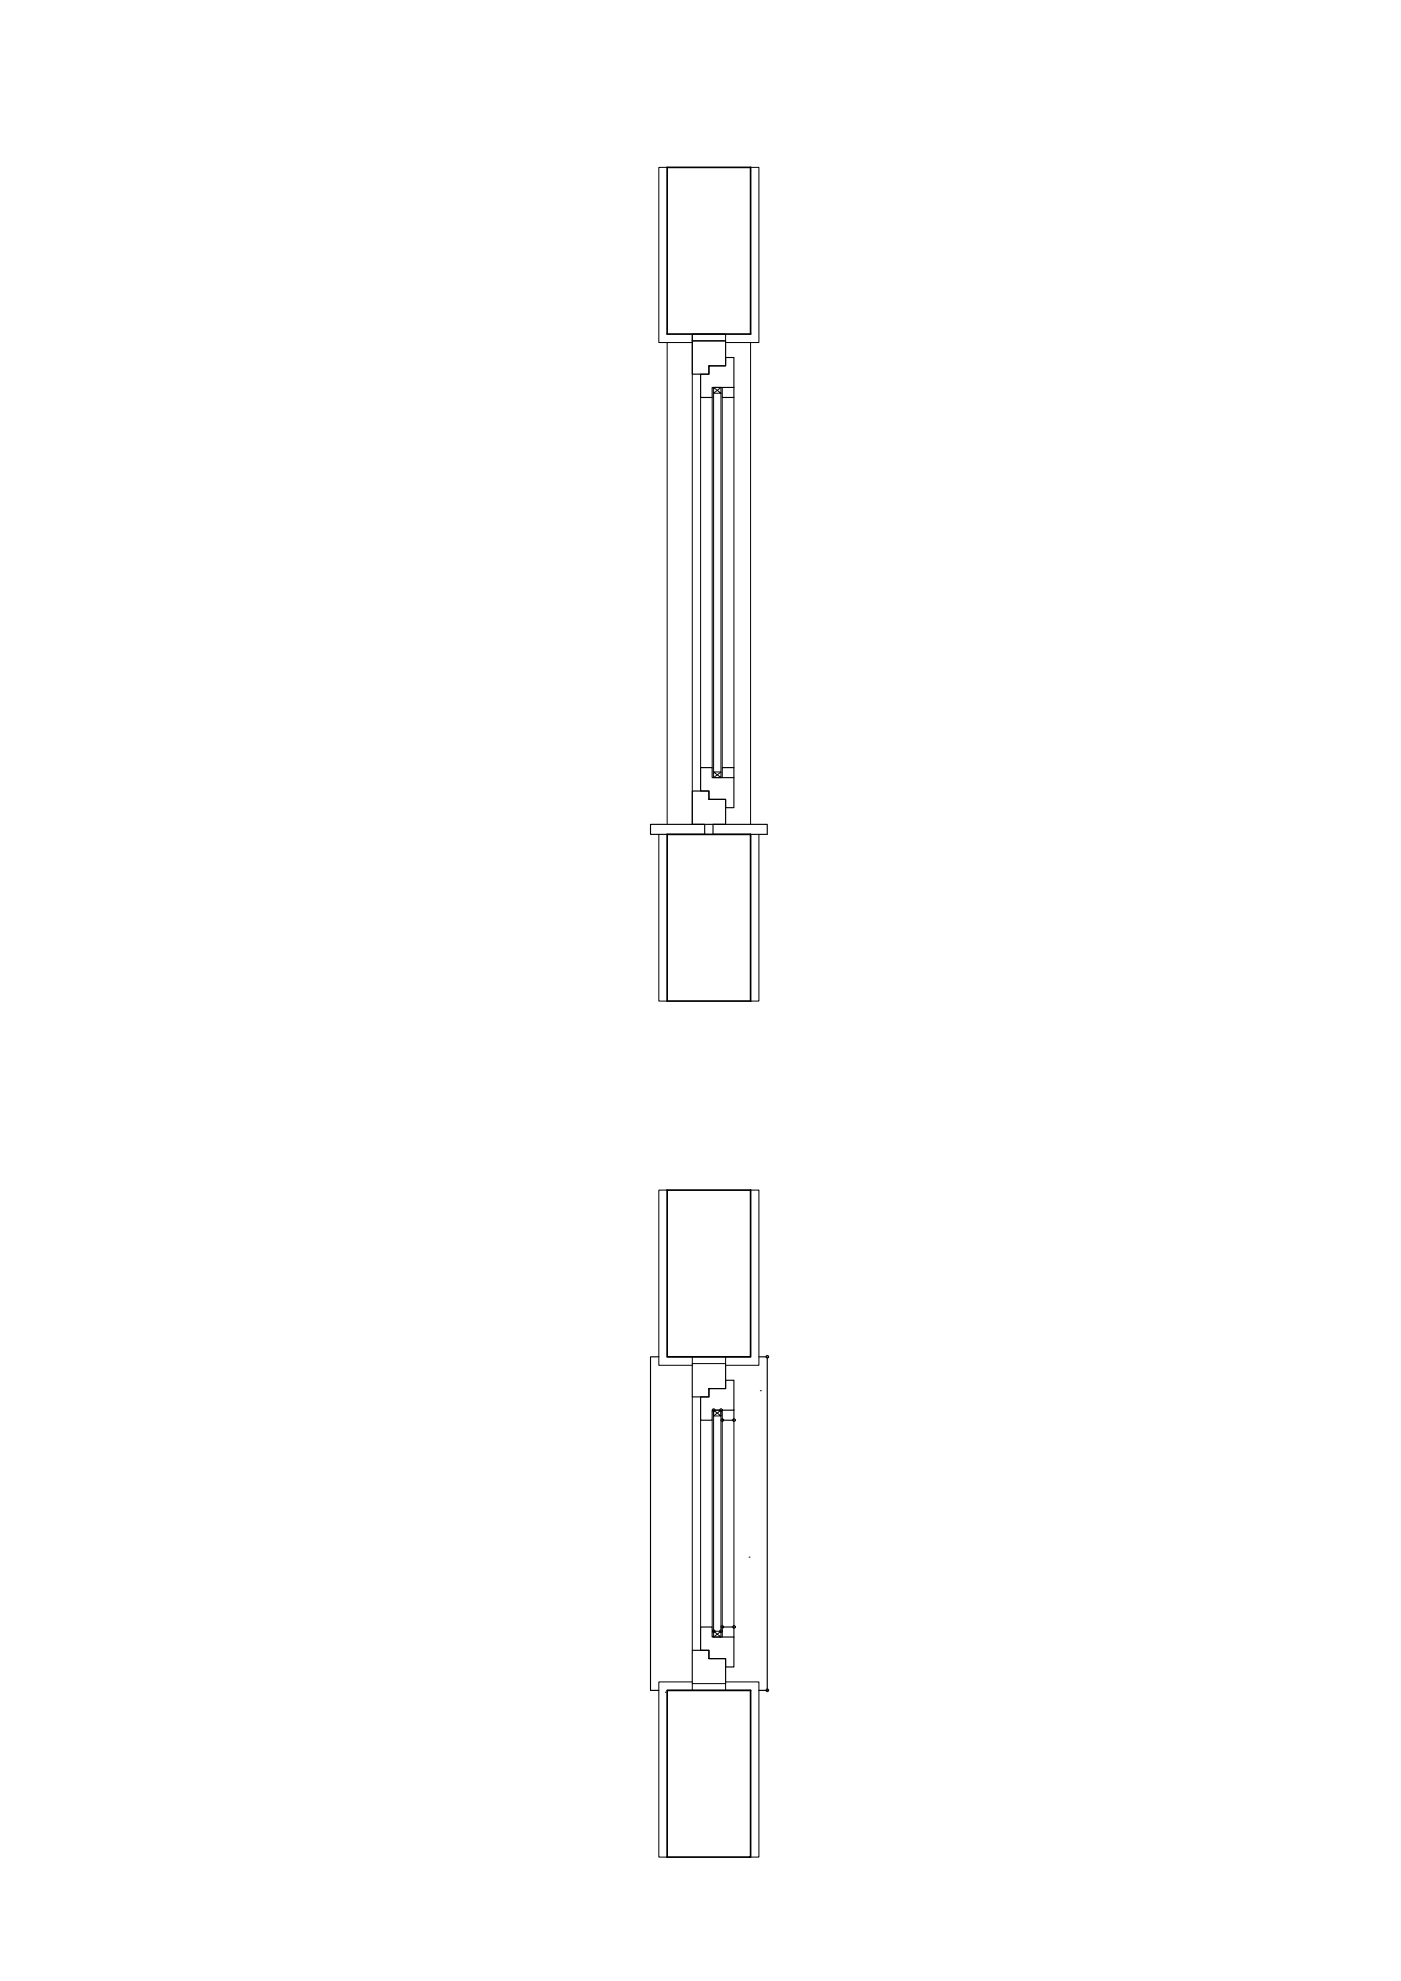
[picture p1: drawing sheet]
<svg xmlns="http://www.w3.org/2000/svg" width="420mm" height="594mm" viewBox="0 0 420 594" stroke-linecap="round" stroke-linejoin="round" font-family="sans-serif">
<g fill="none" stroke="#000" stroke-width=".3">
<circle cx="230.1" cy="406.9" r=".4"/>
<circle cx="214" cy="422.9" r=".4"/>
<circle cx="216.2" cy="422.9" r=".4"/>
<circle cx="216.6" cy="425.9" r=".4"/>
<circle cx="220.1" cy="425.9" r=".4"/>
<circle cx="214" cy="489.2" r=".4"/>
<circle cx="216.2" cy="489.2" r=".4"/>
<circle cx="216.6" cy="487.9" r=".4"/>
<circle cx="220.1" cy="487.9" r=".4"/>
<circle cx="230.1" cy="506.9" r=".4"/>
</g>
<!-- layer: muro -->
<path d="M200.1 50.2h25v50h-25zM200.1 250.2h25v50h-25zM200.1 356.9h25v50h-25zM200.1 506.9h25v50h-25z" fill="none" stroke="#000" stroke-width=".51"/>
<!-- layer: proiezioni -->
<path d="M200.1 102.7v144.5M207.6 100.2v147M210.1 119.2v111M220.1 119.2v111M225.1 102.7v144.5M207.6 418.9v76M228 417.1h.1M210.1 425.9v62M220.1 425.9v62M224.6 467h.1M199.5 507.5h.1" fill="none" stroke="#000" stroke-width=".3"/>
<!-- layer: lastre -->
<path d="M195.1 247.2h16.2v3h-16.2zM213.8 247.2h16.3v3h-16.3zM197.6 406.9h-2.5v100h2.5M200.1 406.9h7.5M217.6 406.9h7.5M227.6 406.9h2.5v100h-2.5M200.1 506.9h7.5M217.6 506.9h7.5" fill="none" stroke="#000" stroke-width=".34"/>
<!-- layer: controtelaio -->
<path d="M207.6 100.2h10v2h-10zM207.6 406.9h10v2h-10zM207.6 504.9h10v2h-10z" fill="none" stroke="#000" stroke-width=".3"/>
<!-- layer: telaio fisso -->
<path d="M207.6 102.2h10v7.5h-5v2.5h-5zM207.6 237.2h5v2.5h5v7.5h-10zM207.6 408.9v10h5v-2.5h5v-7.5M207.6 504.9v-10h5v2.5h5v7.5" fill="none" stroke="#000" stroke-width=".34"/>
<!-- layer: telaio mobile -->
<path d="M212.6 109.7h5v-2.5h2.5v9h-6.5v3h-3.5v-7h2.5zM216.6 116.2v3h3.5v-3M210.1 230.2h3.5v3h6.5v9h-2.5v-2.5h-5v-2.5h-2.5zM216.6 233.2v-3h3.5v3M212.6 416.4h5v-2.5h2.5v9h-6.5v3h-3.5v-7h2.5zM216.6 422.9v3h3.5v-3M210.1 487.9h3.5v3h6.5v9h-2.5v-2.5h-5v-2.5h-2.5zM216.6 490.9v-3h3.5v3" fill="none" stroke="#000" stroke-width=".34"/>
<!-- layer: vetro -->
<path d="M213.6 119.2v111M214 116.2l2.2 1.7v-1.7h-2.2v1.7h2.2v113.6l-2.2 1.7M216.2 116.2l-2.2 1.7v113.6l2.2 1.7v-1.7h-2.2v1.7h2.2M216.6 119.2v111M213.6 425.9v62M214 424.6l2.2-1.7v66.3l-2.2 1.7M216.2 424.6h-2.2v-1.7h2.2v1.7l-2.2-1.7v66.3l2.2 1.7v-1.7h-2.2v1.7h2.2M216.6 425.9v62" fill="none" stroke="#000" stroke-width=".3"/>
<!-- layer: intonaco -->
<path d="M200.1 50.2h-2.5v52.5h10M225.1 50.2h2.5v52.5h-10M197.6 250.2v50h2.5M227.6 250.2v50h-2.5M200.1 356.9h-2.5v52.5h10M225.1 356.9h2.5v52.5h-10M207.6 504.4h-10v52.5h2.5M217.6 504.4h10v52.5h-2.5" fill="none" stroke="#000" stroke-width=".3"/>
</svg>
